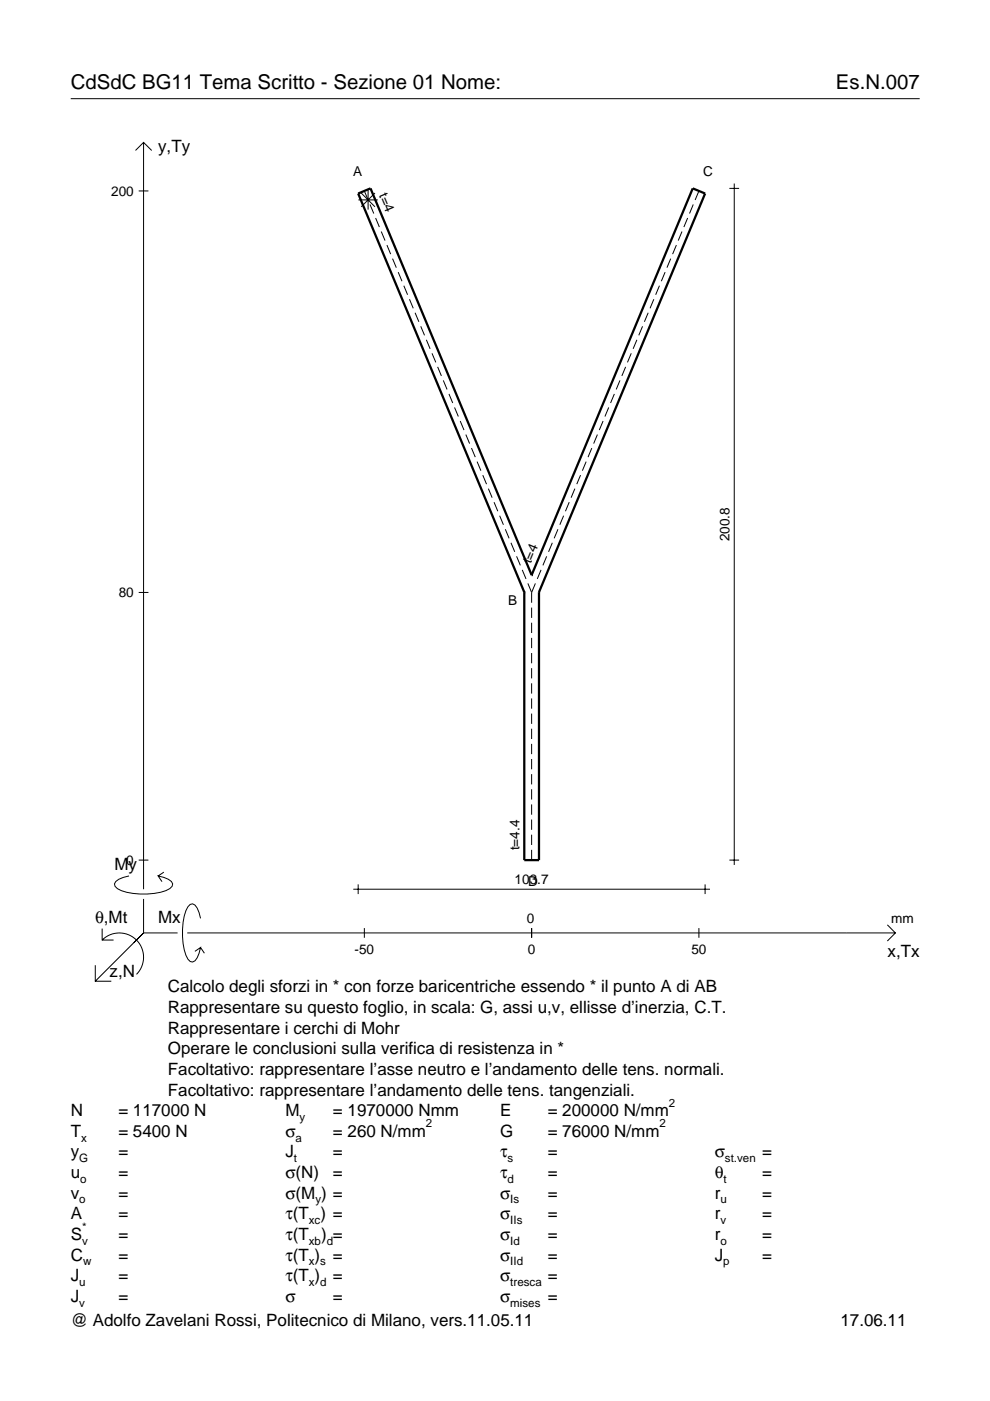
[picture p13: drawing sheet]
<svg xmlns="http://www.w3.org/2000/svg" width="210mm" height="297mm" viewBox="0 0 210 297" stroke-linecap="round" stroke-linejoin="round" font-family="sans-serif">
<defs><g id="words">
<g font-size="4.3">
<text x="15" y="18.9">CdSdC BG11 Tema Scritto - Sezione 01 Nome:</text>
<text x="177.2" y="18.9">Es.N.007</text>
</g>
<g font-size="3.6">
<text x="33.5" y="32.3">y,Ty</text>
<text x="24.3" y="184.4">My</text>
<text x="20.1" y="195.7">θ,Mt</text>
<text x="33.5" y="195.7">Mx</text>
<text x="188.2" y="203">x,Tx</text>
<text x="23.2" y="207.1">z,N</text>
<text x="35.6" y="210.4">Calcolo degli sforzi in * con forze baricentriche essendo * il punto A di AB</text>
<text x="35.6" y="214.8">Rappresentare su questo foglio, in scala: G, assi u,v, ellisse d’inerzia, C.T.</text>
<text x="35.6" y="219.2">Rappresentare i cerchi di Mohr</text>
<text x="35.6" y="223.5">Operare le conclusioni sulla verifica di resistenza in *</text>
<text x="35.6" y="227.9">Facoltativo: rappresentare l’asse neutro e l’andamento delle tens. normali.</text>
<text x="35.6" y="232.3">Facoltativo: rappresentare l’andamento delle tens. tangenziali.</text>
<text x="15" y="236.7">N</text>
<text x="25.1" y="236.7">= 117000 N</text>
<text x="60.5" y="236.7">M</text>
<text x="70.6" y="236.7">= 1970000 Nmm</text>
<text x="106" y="236.7">E</text>
<text x="116.1" y="236.7">= 200000 N/mm</text>
<text x="15" y="241">T</text>
<text x="15" y="245.4">y</text>
<text x="25.1" y="241">= 5400 N</text>
<text x="25.1" y="245.4">=</text>
<text x="60.5" y="245.4">J</text>
<text x="60.5" y="241">σ</text>
<text x="70.6" y="241">= 260 N/mm</text>
<text x="70.6" y="245.4">=</text>
<text x="106" y="241">G</text>
<text x="106" y="245.4">τ</text>
<text x="116.1" y="245.4">=</text>
<text x="116.1" y="241">= 76000 N/mm</text>
<text x="151.5" y="245.4">σ</text>
<text x="161.6" y="245.4">=</text>
<text x="15" y="249.8">u</text>
<text x="25.1" y="249.8">=</text>
<text x="60.5" y="249.8">σ(N)</text>
<text x="70.6" y="249.8">=</text>
<text x="106" y="249.8">τ</text>
<text x="116.1" y="249.8">=</text>
<text x="151.5" y="249.8">θ</text>
<text x="161.6" y="249.8">=</text>
<text x="15" y="254.2">v</text>
<text x="25.1" y="254.2">=</text>
<text x="60.5" y="254.2">σ(M ) =</text>
<text x="106" y="254.2">σ</text>
<text x="116.1" y="254.2">=</text>
<text x="151.5" y="254.2">r</text>
<text x="161.6" y="254.2">=</text>
<text x="15" y="258.5">A</text>
<text x="15" y="262.9">S</text>
<text x="25.1" y="262.9">=</text>
<text x="25.1" y="258.5">=</text>
<text x="60.5" y="262.9">τ(T</text>
<text x="60.5" y="258.5">τ(T ) =</text>
<text x="68.1" y="262.9">) =</text>
<text x="106" y="258.5">σ</text>
<text x="106" y="262.9">σ</text>
<text x="116.1" y="258.5">=</text>
<text x="116.1" y="262.9">=</text>
<text x="151.5" y="258.5">r</text>
<text x="151.5" y="262.9">r</text>
<text x="161.6" y="258.5">=</text>
<text x="161.6" y="262.9">=</text>
<text x="15" y="267.3">C</text>
<text x="25.1" y="267.3">=</text>
<text x="60.5" y="267.3">τ(T )</text>
<text x="70.6" y="267.3">=</text>
<text x="106" y="267.3">σ</text>
<text x="116.1" y="267.3">=</text>
<text x="151.5" y="267.3">J</text>
<text x="161.6" y="267.3">=</text>
<text x="15" y="271.7">J</text>
<text x="25.1" y="271.7">=</text>
<text x="60.5" y="271.7">τ(T )</text>
<text x="70.6" y="271.7">=</text>
<text x="106" y="271.7">σ</text>
<text x="116.1" y="271.7">=</text>
<text x="15" y="281.2">@ Adolfo Zavelani Rossi, Politecnico di Milano, vers.11.05.11</text>
<text x="15" y="276">J</text>
<text x="25.1" y="276">=</text>
<text x="60.5" y="276">σ</text>
<text x="70.6" y="276">=</text>
<text x="106" y="276">σ</text>
<text x="116.1" y="276">=</text>
<text x="178.2" y="281.2">17.06.11</text>
</g>
<g font-size="2.9">
<text x="23.6" y="41.5">200</text>
<text x="74.8" y="37.4">A</text>
<text x="80.3" y="41.4" transform="rotate(67 80.3 41.4)">t=4</text>
<text x="149.1" y="37.4">C</text>
<text x="112.6" y="119.6" transform="rotate(-67 112.6 119.6)">t=4</text>
<text x="154.6" y="114.8" transform="rotate(-90 154.6 114.8)">200.8</text>
<text x="25.2" y="126.6">80</text>
<text x="107.8" y="128.2">B</text>
<text x="26.8" y="183.4">0</text>
<text x="110.1" y="180.3" transform="rotate(-90 110.1 180.3)">t=4.4</text>
<text x="109.1" y="187.5">103.7</text>
<text x="112" y="187.8">D</text>
<text x="111.7" y="195.7">0</text>
<text x="189" y="195.7">mm</text>
<text x="75.2" y="202.2">-50</text>
<text x="111.9" y="202.2">0</text>
<text x="146.6" y="202.2">50</text>
</g>
<g font-size="2.4">
<text x="63.5" y="237.7">y</text>
<text x="90.3" y="239">2</text>
<text x="139.8" y="239">2</text>
<text x="141.8" y="234.7">2</text>
<text x="17.2" y="242">x</text>
<text x="62.7" y="242">a</text>
<text x="16.8" y="246.4">G</text>
<text x="17" y="250.8">o</text>
<text x="62.3" y="246.4">t</text>
<text x="107.6" y="246.4">s</text>
<text x="107.6" y="250.8">d</text>
<text x="153.4" y="250.8">t</text>
<text x="153.7" y="246.4">st.ven</text>
<text x="16.8" y="255.2">o</text>
<text x="66.9" y="255.2">y</text>
<text x="108.2" y="255.2">Is</text>
<text x="152.7" y="255.2">u</text>
<text x="17.4" y="263.9">v</text>
<text x="17.4" y="260.9">*</text>
<text x="65.5" y="259.5">xc</text>
<text x="65.5" y="263.9">xb d</text>
<text x="108.2" y="259.5">IIs</text>
<text x="108.2" y="263.9">Id</text>
<text x="152.7" y="259.5">v</text>
<text x="152.7" y="263.9">o</text>
<text x="17.6" y="268.3">w</text>
<text x="65.5" y="268.3">x s</text>
<text x="108.2" y="268.3">IId</text>
<text x="153.3" y="268.3">p</text>
<text x="16.8" y="272.7">u</text>
<text x="65.5" y="272.7">x d</text>
<text x="108.2" y="272.7">tresca</text>
<text x="16.8" y="277">v</text>
<text x="108.2" y="277">mises</text>
</g>
</g></defs>
<g fill="none" stroke="#000" stroke-width=".21">
<path d="M15 20.9h180M28.7 31.9l1.7-1.7 1.8 1.7M30.4 30.2v158.3M154.6 39.9h2.1M155.7 38.9v144.5M29.4 40.5h2.1M76 42.4h4.1M76.6 40.9l2.9 2.9M77.2 40.5l.8 1.9M78 40.3v4.1M78.4 43.4l.8 1.9M79.5 40.9l-2.9 2.9"/>
<path d="M79.6 46.2l.8 1.9M80.8 49.1l.8 1.9M82 52l.8 1.9M83.2 54.8l.8 2M84.4 57.7l.8 1.9M141 57.7l-.8 1.9M142.2 54.8l-.8 2M143.4 52l-.8 1.9M144.6 49.1l-.8 1.9M145.8 46.2l-.8 1.9M147 43.4l-.8 1.9M148.2 40.5l-.8 1.9"/>
<path d="M85.6 60.6l.8 1.9M86.8 63.4l.8 2M88 66.3l.8 1.9M89.2 69.2l.8 1.9M90.4 72l.8 2M91.6 74.9l.8 1.9M92.8 77.8l.8 1.9M132.6 77.8l-.8 1.9M133.8 74.9l-.8 1.9M135 72l-.8 2M136.2 69.2l-.8 1.9M137.4 66.3l-.8 1.9"/>
<path d="M138.6 63.4l-.8 2M139.8 60.6l-.8 1.9M94 80.7l.8 1.9M95.2 83.5l.8 1.9M96.4 86.4l.8 1.9M97.6 89.3l.8 1.9M98.8 92.1l.8 2M100 95l.8 1.9M101.2 97.9l.8 1.9M124.3 97.9l-.8 1.9M125.5 95l-.8 1.9M126.7 92.1l-.8 2"/>
<path d="M127.9 89.3l-.8 1.9M129.1 86.4l-.8 1.9M130.3 83.5l-.8 1.9M131.4 80.7l-.8 1.9M102.4 100.7l.8 2M103.5 103.6l.8 1.9M104.7 106.5l.8 1.9M105.9 109.3l.8 2M107.1 112.2l.8 1.9M108.3 115.1l.8 1.9M109.5 118l.8 1.9M115.9 118l-.8 1.9"/>
<path d="M117.1 115.1l-.8 1.9M118.3 112.2l-.8 1.9M119.5 109.3l-.8 2M120.7 106.5l-.8 1.9M121.9 103.6l-.8 1.9M123.1 100.7l-.8 2M29.4 125.6h2.1M110.7 120.8l.8 1.9M111.9 123.7l.8 1.9M112.7 125.6v2.2M112.7 128.8v2.2M112.7 132v2.2"/>
<path d="M112.7 135.2v2.2M112.7 138.5v2.1M113.5 123.7l-.8 1.9M114.7 120.8l-.8 1.9M112.7 141.7v2.1M112.7 144.9v2.2M112.7 148.1v2.2M112.7 151.3v2.2M112.7 154.5v2.2M112.7 157.7v2.2M112.7 160.9v2.2M112.7 164.1v2.2"/>
<path d="M112.7 167.3v2.2M112.7 170.6v2.1M112.7 173.8v2.1M112.7 177v2.2M21.7 199.3a5.1 5.1 0 0 1 7.2 0 5.1 5.1 0 0 1 0 7.3M21.7 196.9v2.4h2.4M27.3 185.7a3.6 3.6 0 0 0-3 1.7l.1 .5a5.6 5.6 0 0 0 3.8 1.5 13.4 13.4 0 0 0 7.8-1l.5-.5 .1-.5a3.6 3.6 0 0 0-3.1-1.7l.8 1.2M29.4 182.4h2.1M30.4 190.6v7.2M30.4 197.8l-10.2 10.2M30.4 197.8h7.2M34.7 184.9l-1.2 .8"/>
<path d="M39.7 197.8h150.1M42.5 194.7a3.6 3.6 0 0 0-1.7-3.1l-.5 .2a5.7 5.7 0 0 0-1.5 3.7 13.3 13.3 0 0 0 1 7.9l.5 .5 .5 .1a3.6 3.6 0 0 0 1.7-3.1l-1.2 .8M74.9 188.5h75.6M75.9 187.5v2.1M77.2 196.8v2M112.7 180.2v2.2M112.7 196.8v2M148.2 196.8v2M149.5 187.5v2.1M154.6 182.4h2.1M188.1 196.1l1.7 1.7-1.7 1.7M20.2 204.7v3.3h3.4"/>
<path d="M42.5 200.9l.8 1.2"/>
</g>
<path d="M111.2 125.6h.1M111.2 125.6v56.8h3.1v-56.8M112.7 121.9h.1M112.7 121.9l-34.1-82-2.7 1.1 35.3 84.6M112.7 121.9l34.2-82 2.6 1.1-35.2 84.6M114.3 125.6h.1" fill="none" stroke="#000" stroke-width=".48"/>
<use href="#words"/>
</svg>
